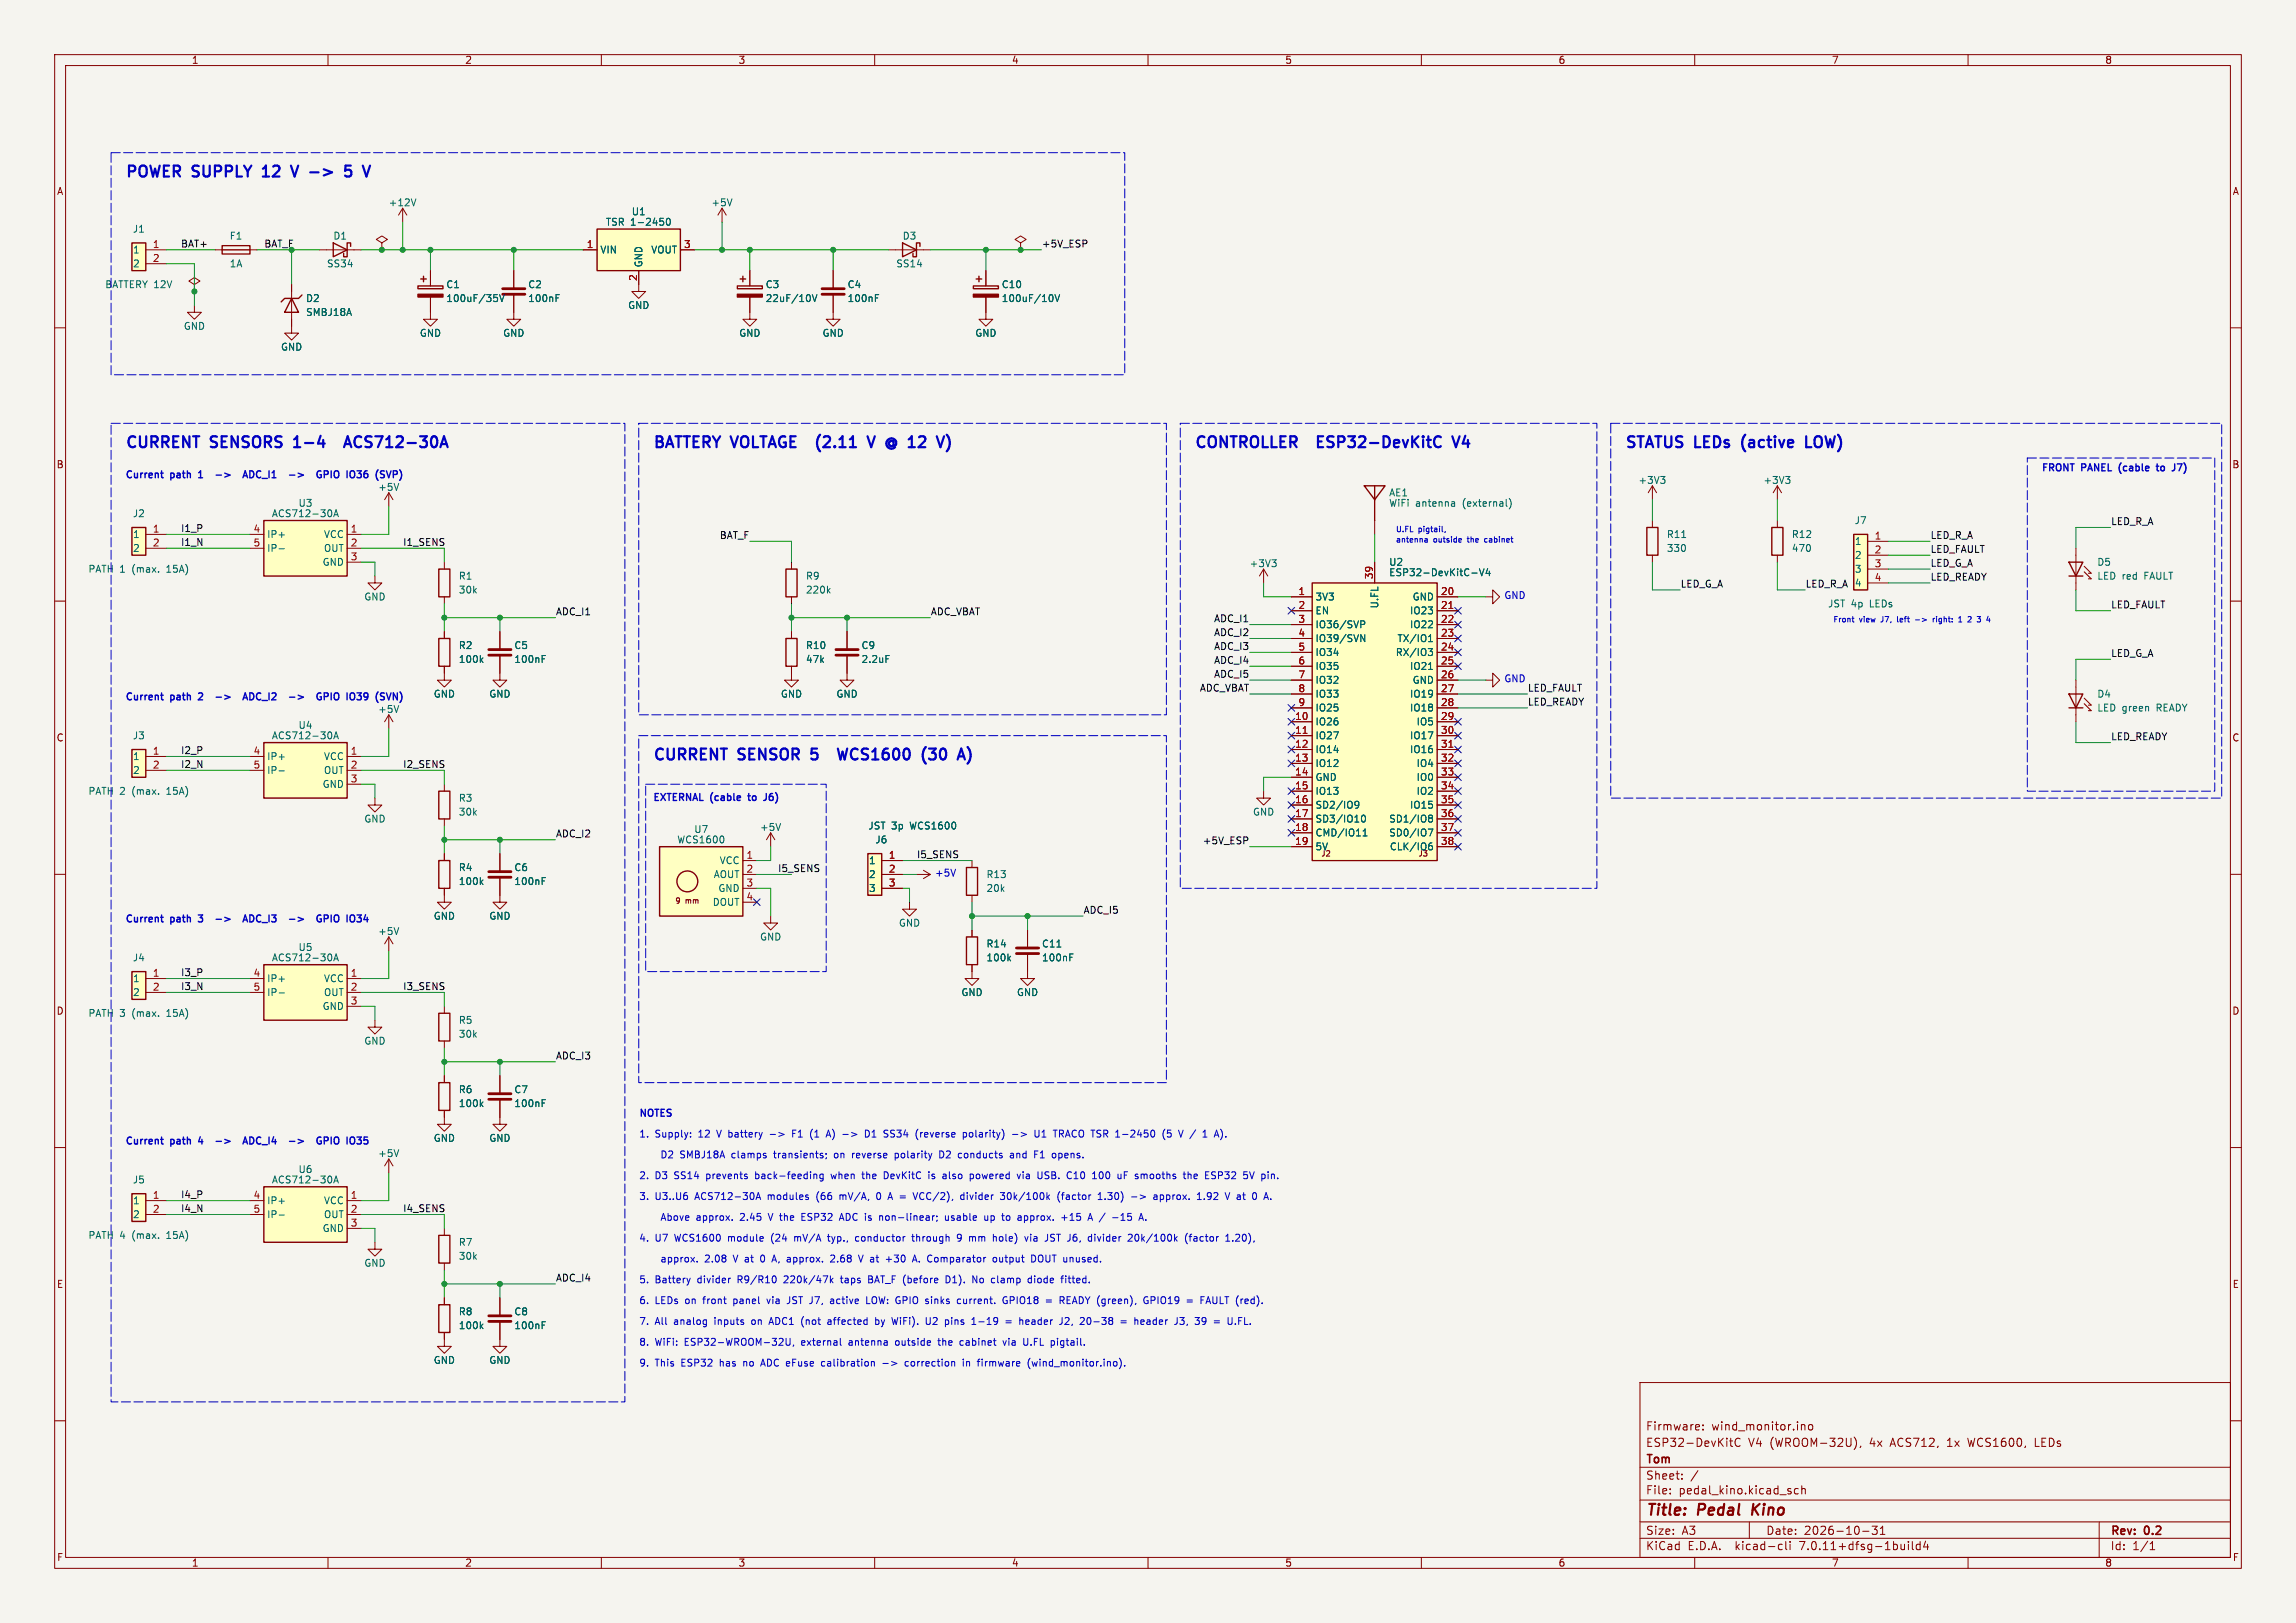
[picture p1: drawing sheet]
<svg xmlns="http://www.w3.org/2000/svg" width="420mm" height="297mm" viewBox="0 0 420 297" stroke-linecap="round" stroke-linejoin="round" font-family="sans-serif">
<defs><g id="words">
<g font-size="2.8" fill="#0000c2">
<text x="22.9" y="33.4">POWER</text>
<text x="35.4" y="33.4">SUPPLY</text>
<text x="49" y="33.4">12</text>
<text x="22.9" y="83">CURRENT</text>
<text x="38.7" y="83">SENSORS</text>
<text x="54.7" y="83">1-4</text>
<text x="65.7" y="83">ACS712-30A</text>
<text x="119.4" y="83">BATTERY VOLTAGE</text>
<text x="151.1" y="83">(2.11</text>
<text x="161.4" y="83">V</text>
<text x="165.5" y="83">@ 12</text>
<text x="218.4" y="83">CONTROLLER</text>
<text x="241.9" y="83">ESP32-DevKitC</text>
<text x="267.6" y="83">V4</text>
<text x="297.2" y="83">STATUS LEDs</text>
<text x="319.5" y="83">(active</text>
<text x="332.1" y="83">LOW)</text>
<text x="119.4" y="140.1">CURRENT</text>
<text x="135.2" y="140.1">SENSOR</text>
<text x="149.4" y="140.1">5</text>
<text x="155.9" y="140.1">WCS1600</text>
<text x="172" y="140.1">(30</text>
</g>
<g font-size="2.8" fill="#840000">
<text x="301" y="277.9">Title:</text>
<text x="310.6" y="277.9">Pedal</text>
<text x="321.4" y="277.9">Kino</text>
</g>
<g font-size="2.1" fill="#840000">
<text x="301" y="262">Firmware:</text>
<text x="313.1" y="262">wind_monitor.ino</text>
<text x="301" y="268.2">Tom</text>
<text x="301" y="265">ESP32-DevKitC</text>
<text x="319.8" y="265">V4 (WROOM-32U),</text>
<text x="342.2" y="265">4x</text>
<text x="346.1" y="265">ACS712,</text>
<text x="356.6" y="265">1x</text>
<text x="360.6" y="265">WCS1600,</text>
<text x="372.9" y="265">LEDs</text>
<text x="301" y="273.7">File:</text>
<text x="301" y="271">Sheet:</text>
<text x="307.1" y="273.7">pedal_kino.kicad_sch</text>
<text x="301" y="281.1">Size:</text>
<text x="307.6" y="281.1">A3</text>
<text x="323" y="281.1">Date:</text>
<text x="330" y="281.1">2026-10-31</text>
<text x="386" y="281.3">Rev:</text>
<text x="392.4" y="281.3">0.2</text>
<text x="301" y="283.9">KiCad</text>
<text x="308.7" y="283.9">E.D.A.</text>
<text x="317.6" y="283.9">kicad-cli</text>
<text x="329.5" y="283.9">7.0.11+dfsg-1build4</text>
<text x="386" y="283.9">Id:</text>
<text x="390.1" y="283.9">1/1</text>
</g>
<g font-size="1.8" fill="#840000">
<text x="35" y="11.9">1</text>
<text x="85" y="11.9">2</text>
<text x="135" y="11.9">3</text>
<text x="185" y="11.9">4</text>
<text x="235" y="11.9">5</text>
<text x="285" y="11.9">6</text>
<text x="335" y="11.9">7</text>
<text x="385" y="11.9">8</text>
<text x="10.3" y="35.9">A</text>
<text x="408.3" y="35.9">A</text>
<text x="10.3" y="85.9">B</text>
<text x="408.2" y="85.9">B</text>
<text x="10.3" y="135.9">C</text>
<text x="408.2" y="135.9">C</text>
<text x="10.3" y="185.9">D</text>
<text x="408.2" y="185.9">D</text>
<text x="10.3" y="235.9">E</text>
<text x="408.3" y="235.9">E</text>
<text x="10.3" y="285.9">F</text>
<text x="35" y="286.9">1</text>
<text x="85" y="286.9">2</text>
<text x="135" y="286.9">3</text>
<text x="185" y="286.9">4</text>
<text x="235" y="286.9">5</text>
<text x="285" y="286.9">6</text>
<text x="335" y="286.9">7</text>
<text x="385" y="286.9">8</text>
<text x="408.3" y="285.9">F</text>
</g>
<g font-size="1.8" fill="#006464">
<text x="71" y="37.9">+12V</text>
<text x="110.7" y="41.5">TSR 1-2450</text>
<text x="115.5" y="39.6">U1</text>
<text x="130" y="37.9">+5V</text>
<text x="24.2" y="42.8">J1</text>
<text x="24.2" y="46.6">1</text>
<text x="41.9" y="44">F1</text>
<text x="60.9" y="44">D1</text>
<text x="109.7" y="46.6">VIN</text>
<text x="119" y="46.6">VOUT</text>
<text x="165" y="44">D3</text>
<text x="19.2" y="52.9">BATTERY 12V</text>
<text x="24.2" y="49.1">2</text>
<text x="41.9" y="49.1">1A</text>
<text x="59.7" y="49.1">SS34</text>
<text x="81.5" y="52.9">C1</text>
<text x="96.5" y="52.9">C2</text>
<text x="117.7" y="49" transform="rotate(-90 117.7 49)">GND</text>
<text x="140" y="52.9">C3</text>
<text x="154.9" y="52.9">C4</text>
<text x="163.8" y="49.1">SS14</text>
<text x="183.1" y="52.9">C10</text>
<text x="55.9" y="55.5">D2</text>
<text x="55.9" y="58">SMBJ18A</text>
<text x="81.5" y="55.5">100uF/35V</text>
<text x="96.5" y="55.5">100nF</text>
<text x="114.8" y="56.7">GND</text>
<text x="140" y="55.5">22uF/10V</text>
<text x="154.9" y="55.5">100nF</text>
<text x="183.1" y="55.5">100uF/10V</text>
<text x="33.5" y="60.6">GND</text>
<text x="51.3" y="64.4">GND</text>
<text x="76.7" y="61.8">GND</text>
<text x="91.9" y="61.8">GND</text>
<text x="135.1" y="61.8">GND</text>
<text x="150.4" y="61.8">GND</text>
<text x="178.3" y="61.8">GND</text>
<text x="299.6" y="88.7">+3V3</text>
<text x="322.5" y="88.7">+3V3</text>
<text x="24.2" y="94.8">J2</text>
<text x="49.6" y="94.8">ACS712-30A</text>
<text x="54.5" y="92.9">U3</text>
<text x="69.1" y="90">+5V</text>
<text x="254" y="91">AE1</text>
<text x="254" y="92.9">WiFi</text>
<text x="258.9" y="92.9">antenna</text>
<text x="267.7" y="92.9">(external)</text>
<text x="24.2" y="98.7">1</text>
<text x="24.2" y="101.2">2</text>
<text x="48.8" y="98.7">IP+</text>
<text x="48.8" y="101.2">IP-</text>
<text x="59.2" y="98.7">VCC</text>
<text x="59.2" y="101.2">OUT</text>
<text x="304.8" y="98.7">R11</text>
<text x="304.8" y="101.2">330</text>
<text x="327.7" y="98.7">R12</text>
<text x="327.7" y="101.2">470</text>
<text x="339.2" y="96.1">J7</text>
<text x="339.2" y="99.9">1</text>
<text x="16.1" y="105">PATH</text>
<text x="21.9" y="105">1</text>
<text x="24.3" y="105">(max.</text>
<text x="30.8" y="105">15A)</text>
<text x="58.9" y="103.7">GND</text>
<text x="83.8" y="106.3">R1</text>
<text x="147.3" y="106.3">R9</text>
<text x="228.5" y="104">+3V3</text>
<text x="254" y="103.7">U2</text>
<text x="254" y="105.6">ESP32-DevKitC-V4</text>
<text x="339.2" y="102.5">2</text>
<text x="339.2" y="105">3</text>
<text x="339.2" y="107.5">4</text>
<text x="383.6" y="103.7">D5</text>
<text x="383.6" y="106.3">LED red</text>
<text x="392.4" y="106.3">FAULT</text>
<text x="66.5" y="110.1">GND</text>
<text x="83.8" y="108.8">30k</text>
<text x="147.3" y="108.8">220k</text>
<text x="240.5" y="110.1">3V3</text>
<text x="240.5" y="112.6">EN</text>
<text x="252.3" y="111.4" transform="rotate(-90 252.3 111.4)">U.FL</text>
<text x="257.8" y="112.6">IO23</text>
<text x="258.3" y="110.1">GND</text>
<text x="334.3" y="111.4">JST 4p</text>
<text x="342.1" y="111.4">LEDs</text>
<text x="83.8" y="119">R2</text>
<text x="94" y="119">C5</text>
<text x="147.3" y="119">R10</text>
<text x="157.5" y="119">C9</text>
<text x="240.5" y="115.2">IO36/SVP</text>
<text x="240.5" y="117.7">IO39/SVN</text>
<text x="255.5" y="117.7">TX/IO1</text>
<text x="257.8" y="115.2">IO22</text>
<text x="83.8" y="121.5">100k</text>
<text x="94" y="121.5">100nF</text>
<text x="147.3" y="121.5">47k</text>
<text x="157.5" y="121.5">2.2uF</text>
<text x="240.5" y="120.2">IO34</text>
<text x="240.5" y="122.8">IO35</text>
<text x="240.5" y="125.3">IO32</text>
<text x="255.2" y="120.2">RX/IO3</text>
<text x="257.8" y="122.8">IO21</text>
<text x="258.3" y="125.3">GND</text>
<text x="69.1" y="130.7">+5V</text>
<text x="79.2" y="127.9">GND</text>
<text x="89.4" y="127.9">GND</text>
<text x="142.7" y="127.9">GND</text>
<text x="152.9" y="127.9">GND</text>
<text x="240.5" y="127.9">IO33</text>
<text x="240.5" y="130.4">IO25</text>
<text x="257.8" y="127.9">IO19</text>
<text x="257.8" y="130.4">IO18</text>
<text x="383.6" y="127.9">D4</text>
<text x="383.6" y="130.4">LED green</text>
<text x="394.6" y="130.4">READY</text>
<text x="24.2" y="135.5">J3</text>
<text x="49.6" y="135.5">ACS712-30A</text>
<text x="54.5" y="133.6">U4</text>
<text x="240.5" y="132.9">IO26</text>
<text x="240.5" y="135.5">IO27</text>
<text x="257.8" y="135.5">IO17</text>
<text x="259" y="132.9">IO5</text>
<text x="24.2" y="139.3">1</text>
<text x="24.2" y="141.8">2</text>
<text x="48.8" y="139.3">IP+</text>
<text x="48.8" y="141.8">IP-</text>
<text x="59.2" y="139.3">VCC</text>
<text x="59.2" y="141.8">OUT</text>
<text x="240.5" y="138">IO14</text>
<text x="240.5" y="140.6">IO12</text>
<text x="240.5" y="143.1">GND</text>
<text x="257.8" y="138">IO16</text>
<text x="259" y="140.6">IO4</text>
<text x="259" y="143.1">IO0</text>
<text x="16.1" y="145.6">PATH</text>
<text x="21.9" y="145.6">2</text>
<text x="24.3" y="145.6">(max.</text>
<text x="30.8" y="145.6">15A)</text>
<text x="58.9" y="144.4">GND</text>
<text x="83.8" y="146.9">R3</text>
<text x="83.8" y="149.5">30k</text>
<text x="229.1" y="149.5">GND</text>
<text x="240.5" y="145.6">IO13</text>
<text x="240.5" y="148.2">SD2/IO9</text>
<text x="257.8" y="148.2">IO15</text>
<text x="259" y="145.6">IO2</text>
<text x="66.5" y="150.7">GND</text>
<text x="123.8" y="154.5">WCS1600</text>
<text x="126.9" y="152.6">U7</text>
<text x="138.9" y="152.2">+5V</text>
<text x="158.8" y="152">JST 3p</text>
<text x="160" y="154.5">J6</text>
<text x="166.6" y="152">WCS1600</text>
<text x="240.5" y="150.7">SD3/IO10</text>
<text x="240.5" y="153.3">CMD/IO11</text>
<text x="240.5" y="155.8">5V</text>
<text x="254" y="150.7">SD1/IO8</text>
<text x="254" y="153.3">SD0/IO7</text>
<text x="254.1" y="155.8">CLK/IO6</text>
<text x="83.8" y="159.6">R4</text>
<text x="94" y="159.6">C6</text>
<text x="130.5" y="160.9">AOUT</text>
<text x="131.6" y="158.3">VCC</text>
<text x="158.9" y="158.3">1</text>
<text x="158.9" y="160.9">2</text>
<text x="180.3" y="160.9">R13</text>
<text x="83.8" y="162.2">100k</text>
<text x="94" y="162.2">100nF</text>
<text x="130.3" y="166">DOUT</text>
<text x="131.3" y="163.4">GND</text>
<text x="158.9" y="163.4">3</text>
<text x="180.3" y="163.4">20k</text>
<text x="69.1" y="171.3">+5V</text>
<text x="79.2" y="168.5">GND</text>
<text x="89.4" y="168.5">GND</text>
<text x="138.9" y="172.3">GND</text>
<text x="164.3" y="169.8">GND</text>
<text x="180.3" y="173.6">R14</text>
<text x="190.5" y="173.6">C11</text>
<text x="24.2" y="176.1">J4</text>
<text x="24.2" y="179.9">1</text>
<text x="48.8" y="179.9">IP+</text>
<text x="49.6" y="176.1">ACS712-30A</text>
<text x="54.5" y="174.2">U5</text>
<text x="59.2" y="179.9">VCC</text>
<text x="180.3" y="176.1">100k</text>
<text x="190.5" y="176.1">100nF</text>
<text x="24.2" y="182.5">2</text>
<text x="48.8" y="182.5">IP-</text>
<text x="58.9" y="185">GND</text>
<text x="59.2" y="182.5">OUT</text>
<text x="175.8" y="182.5">GND</text>
<text x="185.9" y="182.5">GND</text>
<text x="16.1" y="186.3">PATH</text>
<text x="21.9" y="186.3">3</text>
<text x="24.3" y="186.3">(max.</text>
<text x="30.8" y="186.3">15A)</text>
<text x="66.5" y="191.4">GND</text>
<text x="83.8" y="187.6">R5</text>
<text x="83.8" y="190.1">30k</text>
<text x="83.8" y="200.3">R6</text>
<text x="83.8" y="202.8">100k</text>
<text x="94" y="200.3">C7</text>
<text x="94" y="202.8">100nF</text>
<text x="79.2" y="209.1">GND</text>
<text x="89.4" y="209.1">GND</text>
<text x="54.5" y="214.9">U6</text>
<text x="69.1" y="211.9">+5V</text>
<text x="24.2" y="216.8">J5</text>
<text x="24.2" y="220.6">1</text>
<text x="48.8" y="220.6">IP+</text>
<text x="49.6" y="216.8">ACS712-30A</text>
<text x="59.2" y="220.6">VCC</text>
<text x="16.1" y="226.9">PATH</text>
<text x="21.9" y="226.9">4</text>
<text x="24.2" y="223.1">2</text>
<text x="24.3" y="226.9">(max.</text>
<text x="30.8" y="226.9">15A)</text>
<text x="48.8" y="223.1">IP-</text>
<text x="58.9" y="225.7">GND</text>
<text x="59.2" y="223.1">OUT</text>
<text x="66.5" y="232">GND</text>
<text x="83.8" y="228.2">R7</text>
<text x="83.8" y="230.7">30k</text>
<text x="83.8" y="240.9">R8</text>
<text x="83.8" y="243.4">100k</text>
<text x="94" y="240.9">C8</text>
<text x="94" y="243.4">100nF</text>
<text x="79.2" y="249.8">GND</text>
<text x="89.4" y="249.8">GND</text>
</g>
<g font-size="1.8" fill="#a90000">
<text x="27.9" y="45.5">1</text>
<text x="107.2" y="45.5">1</text>
<text x="125" y="45.5">3</text>
<text x="27.9" y="48">2</text>
<text x="116.6" y="51.5" transform="rotate(-90 116.6 51.5)">2</text>
<text x="27.9" y="97.5">1</text>
<text x="27.9" y="100.1">2</text>
<text x="46.3" y="97.5">4</text>
<text x="46.3" y="100.1">5</text>
<text x="64.1" y="97.5">1</text>
<text x="64.1" y="100.1">2</text>
<text x="342.8" y="98.8">1</text>
<text x="342.8" y="101.3">2</text>
<text x="64.1" y="102.6">3</text>
<text x="251.2" y="106.1" transform="rotate(-90 251.2 106.1)">39</text>
<text x="342.8" y="103.9">3</text>
<text x="342.8" y="106.4">4</text>
<text x="237.4" y="109">1</text>
<text x="237.4" y="111.5">2</text>
<text x="263.5" y="109">20</text>
<text x="263.5" y="111.5">21</text>
<text x="237.4" y="114">3</text>
<text x="237.4" y="116.6">4</text>
<text x="237.4" y="119.1">5</text>
<text x="263.5" y="114">22</text>
<text x="263.5" y="116.6">23</text>
<text x="263.5" y="119.1">24</text>
<text x="237.4" y="121.7">6</text>
<text x="237.4" y="124.2">7</text>
<text x="263.5" y="121.7">25</text>
<text x="263.5" y="124.2">26</text>
<text x="236.8" y="131.8">10</text>
<text x="237.4" y="126.7">8</text>
<text x="237.4" y="129.3">9</text>
<text x="263.5" y="126.7">27</text>
<text x="263.5" y="129.3">28</text>
<text x="263.5" y="131.8">29</text>
<text x="236.8" y="134.4">11</text>
<text x="236.8" y="136.9">12</text>
<text x="263.5" y="134.4">30</text>
<text x="263.5" y="136.9">31</text>
<text x="27.9" y="138.2">1</text>
<text x="27.9" y="140.7">2</text>
<text x="46.3" y="138.2">4</text>
<text x="46.3" y="140.7">5</text>
<text x="64.1" y="138.2">1</text>
<text x="64.1" y="140.7">2</text>
<text x="64.1" y="143.3">3</text>
<text x="236.8" y="139.4">13</text>
<text x="236.8" y="142">14</text>
<text x="263.5" y="139.4">32</text>
<text x="263.5" y="142">33</text>
<text x="236.8" y="144.5">15</text>
<text x="236.8" y="147.1">16</text>
<text x="236.8" y="149.6">17</text>
<text x="263.5" y="144.5">34</text>
<text x="263.5" y="147.1">35</text>
<text x="263.5" y="149.6">36</text>
<text x="236.8" y="152.1">18</text>
<text x="236.8" y="154.7">19</text>
<text x="263.5" y="152.1">37</text>
<text x="263.5" y="154.7">38</text>
<text x="136.5" y="157.2">1</text>
<text x="136.5" y="159.8">2</text>
<text x="162.5" y="157.2">1</text>
<text x="162.5" y="159.8">2</text>
<text x="136.5" y="162.3">3</text>
<text x="136.5" y="164.8">4</text>
<text x="162.5" y="162.3">3</text>
<text x="27.9" y="178.8">1</text>
<text x="46.3" y="178.8">4</text>
<text x="64.1" y="178.8">1</text>
<text x="27.9" y="181.4">2</text>
<text x="46.3" y="181.4">5</text>
<text x="64.1" y="181.4">2</text>
<text x="64.1" y="183.9">3</text>
<text x="27.9" y="219.5">1</text>
<text x="27.9" y="222">2</text>
<text x="46.3" y="219.5">4</text>
<text x="46.3" y="222">5</text>
<text x="64.1" y="219.5">1</text>
<text x="64.1" y="222">2</text>
<text x="64.1" y="224.5">3</text>
</g>
<g font-size="1.8" fill="#0f0f0f">
<text x="33" y="45.4">BAT+</text>
<text x="190.5" y="45.4">+5V_ESP</text>
<text x="33" y="100">I1_N</text>
<text x="33" y="97.4">I1_P</text>
<text x="73.7" y="100">I1_SENS</text>
<text x="131.6" y="98.7">BAT_F</text>
<text x="353.1" y="98.7">LED_R_A</text>
<text x="353.1" y="101.3">LED_FAULT</text>
<text x="386.1" y="96.2">LED_R_A</text>
<text x="307.3" y="107.6">LED_G_A</text>
<text x="330.2" y="107.6">LED_R_A</text>
<text x="353.1" y="106.3">LED_READY</text>
<text x="353.1" y="103.8">LED_G_A</text>
<text x="101.6" y="112.7">ADC_I1</text>
<text x="170.2" y="112.7">ADC_VBAT</text>
<text x="222" y="114">ADC_I1</text>
<text x="386.1" y="111.4">LED_FAULT</text>
<text x="222" y="116.5">ADC_I2</text>
<text x="222" y="119">ADC_I3</text>
<text x="222" y="121.6">ADC_I4</text>
<text x="222" y="124.1">ADC_I5</text>
<text x="386.1" y="120.3">LED_G_A</text>
<text x="219.4" y="126.7">ADC_VBAT</text>
<text x="279.4" y="129.2">LED_READY</text>
<text x="279.4" y="126.7">LED_FAULT</text>
<text x="386.1" y="135.5">LED_READY</text>
<text x="33" y="140.6">I2_N</text>
<text x="33" y="138.1">I2_P</text>
<text x="73.7" y="140.6">I2_SENS</text>
<text x="101.6" y="153.3">ADC_I2</text>
<text x="219.9" y="154.6">+5V_ESP</text>
<text x="142.2" y="159.7">I5_SENS</text>
<text x="167.6" y="157.1">I5_SENS</text>
<text x="198.1" y="167.3">ADC_I5</text>
<text x="33" y="178.7">I3_P</text>
<text x="33" y="181.3">I3_N</text>
<text x="73.7" y="181.3">I3_SENS</text>
<text x="101.6" y="194">ADC_I3</text>
<text x="33" y="219.4">I4_P</text>
<text x="33" y="221.9">I4_N</text>
<text x="73.7" y="221.9">I4_SENS</text>
<text x="101.6" y="234.6">ADC_I4</text>
</g>
<text font-size="1.8" fill="#009600" x="48.3" y="45.4">BAT_F</text>
<g font-size="1.8" fill="#0000c2">
<text x="22.9" y="88.1">Current</text>
<text x="31.3" y="88.1">path</text>
<text x="36.9" y="88.1">1</text>
<text x="47.2" y="88.1">ADC_I1</text>
<text x="56.6" y="88.1">-&gt;</text>
<text x="62.7" y="88.1">GPIO</text>
<text x="68.6" y="88.1">IO36</text>
<text x="373.4" y="86.9">FRONT</text>
<text x="380.8" y="86.9">PANEL</text>
<text x="388.2" y="86.9">(cable</text>
<text x="395.6" y="86.9">to</text>
<text x="399" y="86.9">J7)</text>
<text x="275.1" y="109.9">GND</text>
<text x="275.1" y="125.2">GND</text>
<text x="22.9" y="128.8">Current</text>
<text x="31.3" y="128.8">path</text>
<text x="36.9" y="128.8">2</text>
<text x="47.2" y="128.8">ADC_I2</text>
<text x="56.6" y="128.8">-&gt;</text>
<text x="62.7" y="128.8">GPIO</text>
<text x="68.6" y="128.8">IO39</text>
<text x="119.4" y="147.2">EXTERNAL (cable</text>
<text x="137.5" y="147.2">to</text>
<text x="140.9" y="147.2">J6)</text>
<text x="170.9" y="160.7">+5V</text>
<text x="22.9" y="169.4">Current</text>
<text x="31.3" y="169.4">path</text>
<text x="36.9" y="169.4">3</text>
<text x="47.2" y="169.4">ADC_I3</text>
<text x="56.6" y="169.4">-&gt;</text>
<text x="62.7" y="169.4">GPIO</text>
<text x="116.8" y="208.5">1.</text>
<text x="116.8" y="205">NOTES</text>
<text x="119.8" y="208.5">Supply:</text>
<text x="127.9" y="208.5">12</text>
<text x="131.5" y="208.5">V battery</text>
<text x="141.5" y="208.5">-&gt;</text>
<text x="145.8" y="208.5">F1</text>
<text x="149.3" y="208.5">(1</text>
<text x="152.5" y="208.5">A)</text>
<text x="155.6" y="208.5">-&gt;</text>
<text x="159.9" y="208.5">D1</text>
<text x="163.6" y="208.5">SS34</text>
<text x="169.6" y="208.5">(reverse</text>
<text x="178.4" y="208.5">polarity)</text>
<text x="187.7" y="208.5">-&gt;</text>
<text x="192" y="208.5">U1</text>
<text x="195.7" y="208.5">TRACO TSR 1-2450</text>
<text x="219.4" y="208.5">V /</text>
<text x="224.2" y="208.5">1</text>
<text x="22.9" y="210.1">Current</text>
<text x="31.3" y="210.1">path</text>
<text x="36.9" y="210.1">4</text>
<text x="47.2" y="210.1">ADC_I4</text>
<text x="56.6" y="210.1">-&gt;</text>
<text x="62.7" y="210.1">GPIO</text>
<text x="121.5" y="212.3">D2</text>
<text x="125.2" y="212.3">SMBJ18A</text>
<text x="134.8" y="212.3">clamps</text>
<text x="142.7" y="212.3">transients;</text>
<text x="153.9" y="212.3">on</text>
<text x="157.4" y="212.3">reverse</text>
<text x="165.4" y="212.3">polarity</text>
<text x="173.7" y="212.3">D2</text>
<text x="177.4" y="212.3">conducts</text>
<text x="187.1" y="212.3">and</text>
<text x="191.7" y="212.3">F1</text>
<text x="195.2" y="212.3">opens.</text>
<text x="116.8" y="216.1">2.</text>
<text x="116.8" y="219.9">3.</text>
<text x="119.8" y="216.1">D3</text>
<text x="119.8" y="219.9">U3..U6</text>
<text x="123.5" y="216.1">SS14</text>
<text x="127.3" y="219.9">ACS712-30A</text>
<text x="129.5" y="216.1">prevents</text>
<text x="138.6" y="216.1">back-feeding</text>
<text x="140.7" y="219.9">modules</text>
<text x="149.8" y="219.9">(66</text>
<text x="152.8" y="216.1">when</text>
<text x="154.3" y="219.9">mV/A,</text>
<text x="158.6" y="216.1">the</text>
<text x="161.2" y="219.9">0</text>
<text x="162.8" y="216.1">DevKitC</text>
<text x="163.6" y="219.9">A =</text>
<text x="168.6" y="219.9">VCC/2),</text>
<text x="171.1" y="216.1">is</text>
<text x="173.9" y="216.1">also</text>
<text x="177.4" y="219.9">divider</text>
<text x="179.1" y="216.1">powered</text>
<text x="184.9" y="219.9">30k/100k</text>
<text x="188" y="216.1">via</text>
<text x="191.9" y="216.1">USB.</text>
<text x="195.5" y="219.9">(factor</text>
<text x="197.5" y="216.1">C10</text>
<text x="202.4" y="216.1">100</text>
<text x="203.2" y="219.9">1.30)</text>
<text x="207.2" y="216.1">uF</text>
<text x="209.4" y="219.9">-&gt;</text>
<text x="210.6" y="216.1">smooths</text>
<text x="213.7" y="219.9">approx.</text>
<text x="219.7" y="216.1">the</text>
<text x="221.9" y="219.9">1.92</text>
<text x="223.8" y="216.1">ESP32</text>
<text x="227.3" y="219.9">V at</text>
<text x="231" y="216.1">5V</text>
<text x="232.6" y="219.9">0</text>
<text x="116.8" y="227.5">4.</text>
<text x="119.8" y="227.5">U7</text>
<text x="121.5" y="223.7">Above</text>
<text x="123.5" y="227.5">WCS1600</text>
<text x="128.1" y="223.7">approx.</text>
<text x="133.5" y="227.5">module</text>
<text x="136.3" y="223.7">2.45</text>
<text x="141.5" y="227.5">(24</text>
<text x="141.7" y="223.7">V the</text>
<text x="146" y="227.5">mV/A</text>
<text x="148.1" y="223.7">ESP32</text>
<text x="152.3" y="227.5">typ.,</text>
<text x="155.3" y="223.7">ADC is</text>
<text x="157.6" y="227.5">conductor</text>
<text x="162.9" y="223.7">non-linear;</text>
<text x="168.2" y="227.5">through</text>
<text x="175.2" y="223.7">usable</text>
<text x="176.6" y="227.5">9</text>
<text x="179" y="227.5">mm</text>
<text x="182.6" y="223.7">up</text>
<text x="183.5" y="227.5">hole)</text>
<text x="186" y="223.7">to</text>
<text x="189.1" y="223.7">approx.</text>
<text x="189.6" y="227.5">via</text>
<text x="193.5" y="227.5">JST J6,</text>
<text x="197.3" y="223.7">+15</text>
<text x="201.8" y="227.5">divider</text>
<text x="202.4" y="223.7">A /</text>
<text x="207.2" y="223.7">-15</text>
<text x="209.3" y="227.5">20k/100k</text>
<text x="219.9" y="227.5">(factor</text>
<text x="227.5" y="227.5">1.20),</text>
<text x="121.5" y="231.3">approx.</text>
<text x="129.7" y="231.3">2.08</text>
<text x="135.1" y="231.3">V at</text>
<text x="140.4" y="231.3">0</text>
<text x="142.8" y="231.3">A, approx.</text>
<text x="153.8" y="231.3">2.68</text>
<text x="159.3" y="231.3">V at</text>
<text x="164.6" y="231.3">+30</text>
<text x="169.7" y="231.3">A. Comparator</text>
<text x="184.8" y="231.3">output</text>
<text x="192" y="231.3">DOUT unused.</text>
<text x="116.8" y="235.2">5.</text>
<text x="116.8" y="239">6.</text>
<text x="119.8" y="235.2">Battery</text>
<text x="119.8" y="239">LEDs</text>
<text x="125.5" y="239">on</text>
<text x="127.7" y="235.2">divider</text>
<text x="128.9" y="239">front</text>
<text x="134.6" y="239">panel</text>
<text x="135.2" y="235.2">R9/R10</text>
<text x="141" y="239">via</text>
<text x="143.9" y="235.2">220k/47k</text>
<text x="144.9" y="239">JST J7,</text>
<text x="153.2" y="239">active</text>
<text x="154.5" y="235.2">taps</text>
<text x="159.7" y="235.2">BAT_F (before</text>
<text x="160" y="239">LOW: GPIO sinks</text>
<text x="174.3" y="235.2">D1).</text>
<text x="177.2" y="239">current.</text>
<text x="179.4" y="235.2">No</text>
<text x="183" y="235.2">clamp</text>
<text x="185.8" y="239">GPIO18</text>
<text x="190" y="235.2">diode</text>
<text x="193.8" y="239">=</text>
<text x="196.3" y="235.2">fitted.</text>
<text x="196.6" y="239">READY (green),</text>
<text x="212.3" y="239">GPIO19</text>
<text x="220.4" y="239">=</text>
<text x="223.1" y="239">FAULT (red).</text>
<text x="116.8" y="242.8">7.</text>
<text x="119.8" y="242.8">All</text>
<text x="123.4" y="242.8">analog</text>
<text x="131" y="242.8">inputs</text>
<text x="138" y="242.8">on</text>
<text x="141.4" y="242.8">ADC1</text>
<text x="147.5" y="242.8">(not</text>
<text x="152.5" y="242.8">affected</text>
<text x="161.4" y="242.8">by</text>
<text x="164.7" y="242.8">WiFi).</text>
<text x="171.1" y="242.8">U2</text>
<text x="174.8" y="242.8">pins</text>
<text x="179.9" y="242.8">1-19</text>
<text x="186.2" y="242.8">=</text>
<text x="189" y="242.8">header</text>
<text x="196.6" y="242.8">J2,</text>
<text x="200.5" y="242.8">20-38</text>
<text x="208.1" y="242.8">=</text>
<text x="210.8" y="242.8">header</text>
<text x="218.4" y="242.8">J3,</text>
<text x="222.4" y="242.8">39</text>
<text x="226" y="242.8">=</text>
<text x="228.7" y="242.8">U.FL.</text>
<text x="116.8" y="250.4">9.</text>
<text x="116.8" y="246.6">8.</text>
<text x="119.8" y="250.4">This</text>
<text x="119.8" y="246.6">WiFi:</text>
<text x="124.7" y="250.4">ESP32</text>
<text x="125.4" y="246.6">ESP32-WROOM-32U,</text>
<text x="132" y="250.4">has</text>
<text x="136.5" y="250.4">no</text>
<text x="139.9" y="250.4">ADC eFuse</text>
<text x="146.9" y="246.6">external</text>
<text x="151.3" y="250.4">calibration</text>
<text x="155.8" y="246.6">antenna</text>
<text x="162.7" y="250.4">-&gt;</text>
<text x="164.5" y="246.6">outside</text>
<text x="167" y="250.4">correction</text>
<text x="172.5" y="246.6">the</text>
<text x="176.7" y="246.6">cabinet</text>
<text x="177.8" y="250.4">in</text>
<text x="180.8" y="250.4">firmware</text>
<text x="184.8" y="246.6">via</text>
<text x="188.7" y="246.6">U.FL</text>
<text x="190.1" y="250.4">(wind_monitor.ino).</text>
<text x="193.9" y="246.6">pigtail.</text>
</g>
<g font-size="1.4" fill="#0000c2">
<text x="255.3" y="99.6">antenna</text>
<text x="255.3" y="97.7">U.FL</text>
<text x="259.5" y="97.7">pigtail,</text>
<text x="262.2" y="99.6">outside</text>
<text x="268.7" y="99.6">the</text>
<text x="272" y="99.6">cabinet</text>
<text x="335.3" y="114.2">Front</text>
<text x="340.2" y="114.2">view</text>
<text x="344.3" y="114.2">J7,</text>
<text x="347.5" y="114.2">left</text>
<text x="351.1" y="114.2">-&gt;</text>
<text x="354.6" y="114.2">right:</text>
<text x="359.5" y="114.2">1</text>
<text x="361.5" y="114.2">2</text>
<text x="363.5" y="114.2">3</text>
</g>
<g font-size="1.4" fill="#006464">
<text x="241.6" y="156.9">J2</text>
<text x="259.4" y="156.9">J3</text>
</g>
<g font-size="1.4" fill="#840000">
<text x="123.5" y="165.5">9</text>
<text x="125.3" y="165.5">mm</text>
</g>
</g></defs>
<path d="M0 0h420v297h-420z" fill="#f5f4ef" stroke="#f5f4ef" stroke-width=".18"/>
<g fill="none" stroke="#840000" stroke-width=".18">
<path d="M10 10h400v277h-400zM12 12h396v273h-396zM60 10v2M110 10v2M160 10v2M210 10v2M260 10v2M310 10v2M360 10v2M73.7 38.1l-.8 1.3M73.7 38.1v2.5M73.7 38.1l.7 1.3"/>
<path d="M132.1 38.1l-.8 1.3M132.1 38.1v2.5M132.1 38.1l.7 1.3M10 60h2M26.7 45.7h3.8M26.7 48.3h3.8M35.6 52.1l1-.7-1-.6-1.1 .6 1.1 .7v1.2M35.6 53.3h.1M35.6 55.9v1.3h1.2l-1.2 1.2-1.3-1.2h1.3M39.4 45.7h1.2M45.7 45.7h1.3M53.3 52.1v8.9h1.3l-1.3 1.2-1.2-1.2h1.2"/>
<path d="M58.4 45.7h7.6M69.8 44.5l1.1-.7-1.1-.6-1 .6 1 .7v1.2M69.8 45.7h.1M78.7 54.4v4h1.3l-1.3 1.3-1.2-1.3h1.2M78.7 49.5v2.8M94 53.8v4.6h1.2l-1.2 1.3-1.3-1.3h1.3M94 49.5v3.3M106.7 45.7h2.5M116.8 49.5v3.8h1.3l-1.3 1.3-1.2-1.3h1.2M124.5 45.7h2.5M137.2 54.4v4h1.2l-1.2 1.3-1.3-1.3h1.3M137.2 49.5v2.8"/>
<path d="M152.4 53.8v4.6h1.3l-1.3 1.3-1.3-1.3h1.3M152.4 49.5v3.3M162.6 45.7h7.6M180.3 54.4v4h1.3l-1.3 1.3-1.2-1.3h1.2M180.3 49.5v2.8M186.7 44.5l1-.7-1-.6-1 .6 1 .7v1.2M186.7 45.7h.1M408 60h2M26.7 97.8h3.8M45.7 97.8h2.6M63.5 97.8h2.5M71.1 90.2v2.5"/>
<path d="M71.1 90.2l-.7 1.2M71.1 90.2l.8 1.2M251.5 95.3v2.5M302.3 88.9l-.8 1.3M302.3 88.9v2.5M302.3 95.3v1.2M302.3 88.9l.7 1.3M325.1 88.9l-.7 1.3M325.1 88.9v2.5M325.1 95.3v1.2M325.1 88.9l.8 1.3M341.6 99.1h3.8"/>
<path d="M10 110h2M26.7 100.3h3.8M45.7 100.3h2.6M63.5 100.3h2.5M63.5 102.9h2.5M68.6 105.4v1.3h1.2l-1.2 1.3-1.3-1.3h1.3M81.3 102.9v1.2M81.3 109.2v1.3M81.3 115.6v1.2M91.4 119.9v4.6h1.3l-1.3 1.2-1.2-1.2h1.2M91.4 115.6v3.3M144.8 102.9v1.2"/>
<path d="M144.8 109.2v1.3M144.8 115.6v1.2M154.9 119.9v4.6h1.3l-1.3 1.2-1.2-1.2h1.2M154.9 115.6v3.3M231.1 104.1l-.7 1.3M231.1 104.1v2.6M231.1 104.1l.8 1.3M236.2 109.2h3.8M236.2 111.8h3.8M236.2 114.3h3.8M236.2 116.8h3.8M236.2 119.4h3.8"/>
<path d="M251.5 102.9v3.8M262.9 109.2h3.8M262.9 111.8h3.8M262.9 114.3h3.8M262.9 116.8h3.8M262.9 119.4h3.8M271.8 109.2h1.2v-1.2l1.3 1.2-1.3 1.3v-1.3M302.3 101.6v1.3M325.1 101.6v1.3M341.6 101.6h3.8M341.6 104.1h3.8M341.6 106.7h3.8"/>
<path d="M379.7 100.3v7.7M408 110h2M26.7 138.4h3.8M45.7 138.4h2.6M63.5 138.4h2.5M71.1 130.8v2.6M71.1 130.8l-.7 1.3M71.1 130.8l.8 1.3M81.3 121.9v2.6h1.2l-1.2 1.2-1.3-1.2h1.3M144.8 121.9v2.6h1.2l-1.2 1.2-1.3-1.2h1.3M236.2 132.1h3.8M236.2 134.6h3.8"/>
<path d="M236.2 137.2h3.8M236.2 139.7h3.8M236.2 121.9h3.8M236.2 124.5h3.8M236.2 127h3.8M236.2 129.5h3.8M262.9 132.1h3.8M262.9 134.6h3.8M262.9 137.2h3.8M262.9 139.7h3.8M262.9 121.9h3.8M262.9 124.5h3.8"/>
<path d="M262.9 127h3.8M262.9 129.5h3.8M271.8 124.5h1.2v-1.3l1.3 1.3-1.3 1.2v-1.2M379.7 124.5v7.6M10 160h2M26.7 141h3.8M45.7 141h2.6M63.5 141h2.5M63.5 143.5h2.5M68.6 146.1v1.2h1.2l-1.2 1.3-1.3-1.3h1.3M81.3 143.5v1.3M81.3 149.9v1.2"/>
<path d="M81.3 156.2v1.3M91.4 156.2v3.3M135.9 157.5h2.5M141 152.4l-.8 1.3M141 152.4v2.5M141 152.4l.7 1.3M161.3 157.5h3.8M168.9 159.3l1.3 .7M177.8 157.5v1.3M231.1 144.8v1.3h1.3l-1.3 1.2-1.2-1.2h1.2M236.2 142.2h3.8M236.2 144.8h3.8"/>
<path d="M236.2 147.3h3.8M236.2 149.9h3.8M236.2 152.4h3.8M236.2 154.9h3.8M262.9 142.2h3.8M262.9 144.8h3.8M262.9 147.3h3.8M262.9 149.9h3.8M262.9 152.4h3.8M262.9 154.9h3.8M408 160h2M26.7 179.1h3.8"/>
<path d="M45.7 179.1h2.6M63.5 179.1h2.5M71.1 171.5l-.7 1.2M71.1 171.5v2.5M71.1 171.5l.8 1.2M81.3 162.6v2.5h1.2l-1.2 1.3-1.3-1.3h1.3M91.4 160.5v4.6h1.3l-1.3 1.3-1.2-1.3h1.2M135.9 160h2.5M135.9 162.6h2.5M135.9 165.1h2.5M141 167.6v1.3h1.2l-1.2 1.3-1.3-1.3h1.3M161.3 160h3.8"/>
<path d="M161.3 162.6h3.8M166.4 165.1v1.3h1.2l-1.2 1.2-1.3-1.2h1.3M167.6 160h2.6M170.2 160l-1.3 .8M177.8 176.5v2.6h1.3l-1.3 1.2-1.3-1.2h1.3M177.8 163.8v1.3M177.8 170.2v1.3M188 174.5v4.6h1.2l-1.2 1.2-1.3-1.2h1.3M188 170.2v3.3M26.7 181.6h3.8M45.7 181.6h2.6M63.5 181.6h2.5"/>
<path d="M63.5 184.2h2.5M68.6 186.7v1.3h1.2l-1.2 1.2-1.3-1.2h1.3M81.3 184.2v1.2M81.3 190.5v1.3M81.3 196.9v1.2M91.4 196.9v3.3M10 210h2M26.7 219.7h3.8M45.7 219.7h2.6M63.5 219.7h2.5M71.1 212.1v2.5M71.1 212.1l-.7 1.3"/>
<path d="M71.1 212.1l.8 1.3M81.3 203.2v2.5h1.2l-1.2 1.3-1.3-1.3h1.3M91.4 201.2v4.5h1.3l-1.3 1.3-1.2-1.3h1.2M408 210h2M26.7 222.2h3.8M45.7 222.2h2.6M63.5 222.2h2.5M63.5 224.8h2.5M68.6 227.3v1.3h1.2l-1.2 1.3-1.3-1.3h1.3M81.3 224.8v1.3M81.3 231.1v1.3M81.3 237.5v1.3"/>
<path d="M91.4 237.5v3.3M10 260h2M81.3 243.8v2.6h1.2l-1.2 1.2-1.3-1.2h1.3M91.4 241.8v4.6h1.3l-1.3 1.2-1.2-1.2h1.2M300 253h108v32h-108zM408 260h2M300 278.5h108M300 274.5h108M300 268.5h108M305.5 273.2v.2M305.5 272.5v.1M307.7 270.5v.2"/>
<path d="M307.7 269.8v.1M310.6 269.1l-1.3 1.9M310.8 260.8l.1 .2-.7 .2M311.5 261.5v.2M311.5 260.8v.1M316.4 263.7h.5M316.6 263.2v1.3l.3 .2M318.3 263.3a.6 .6 0 0 0-.7 0 .6 .6 0 0 0-.2 .7 .56 .56 0 0 0 .3 .6 .56 .56 0 0 0 .6-.1M320 278.5v3M327.6 273v.3M328.9 272.5l-.4-.1-.3 .3v.4l.2 .2h.5M329.5 260.8l.2-.1 .4 .1 .1 .9"/>
<path d="M329.6 272.5l.2-.1 .4 .1v.9M329.6 271.9v1.5M330.9 260.8l.4-.1 .3 .3v.4l-.3 .3-.4-.1-.1-.2v-.4zM339.2 263a1.76 1.76 0 0 1 0 2.2M340.4 264.6l-.2 .3M342.4 279.3h1l-.5 .6 .4 .1v.6l-.2 .2h-.4l-.3-.2M343.9 279.7l.5-.4v1.5M372.3 263.2v1.5h.7M384 278.5v6.5M60 285v2M110 285v2M160 285v2"/>
<path d="M210 285v2M260 285v2M300 281.5h108M310 285v2M325.6 282.6l.4 .1M326 283.5l-.4 .1M326.7 282.1v1.3l.2 .2M327.4 282.1v.1M327.4 282.6v1M340.7 280.2h1.2M343.9 280.8h.9M349.1 282.1v.1"/>
<path d="M349.1 282.6v1M349.8 282.1v1.3l.2 .2M351.2 282.7l-.4-.1-.3 .3v.4l.2 .2h.5M351.2 282.1v1.5M352.2 282l-.3 1.1h.9M352.6 282.6v1M360 285v2M393.3 283.6h.9M393.3 282.5l.4-.4v1.5"/>
</g>
<path d="M320.7 275.2l-.2 2M321.9 275.2l-1.3 1.1" fill="none" stroke="#840000" stroke-width=".4"/>
<g fill="#ffffc2" stroke="#ffffc2" stroke-width=".18">
<path d="M48.3 135.9h15.2v10.2h-15.2z"/>
<path d="M48.3 176.5h15.2v10.2h-15.2z"/>
<path d="M24.1 137.2h2.6v5h-2.6z"/>
<path d="M24.1 177.8h2.6v5.1h-2.6z"/>
<path d="M24.1 218.4h2.6v5.1h-2.6z"/>
<path d="M48.3 217.2h15.2v10.1h-15.2z"/>
<path d="M158.7 156.2h2.6v7.6h-2.6z"/>
<path d="M120.6 154.9h15.3v12.7h-15.3z"/>
<path d="M240 106.7h22.9v50.8h-22.9z"/>
<path d="M24.1 96.5h2.6v5.1h-2.6z"/>
<path d="M109.2 41.9h15.3v7.6h-15.3z"/>
<path d="M24.1 44.5h2.6v5h-2.6z"/>
<path d="M48.3 95.3h15.2v10.1h-15.2z"/>
<path d="M339.1 97.8h2.5v10.2h-2.5z"/>
</g>
<g fill="none" stroke="#840000" stroke-width=".25">
<path d="M24.1 44.5h2.6v5h-2.6zM40.6 45h5.1v1.5h-5.1zM40.6 45.7h5.1M53.3 54.6l1.3 2.6h-2.5zM55.2 54l-.6 .6h-2.5l-.7 .6M61 44.5l2.5 1.2-2.5 1.3zM64.1 45.1v-.6h-.6v2.5h-.6v-.6M76.5 52.3h4.5v.5h-4.5zM77 51.1h1M77.5 50.5v1.1M109.2 41.9h15.3v7.6h-15.3zM134.9 52.3h4.5v.5h-4.5z"/>
<path d="M135.4 51.1h1M135.9 50.5v1.1M165.1 44.5l2.5 1.2-2.5 1.3zM168.3 45.1v-.6h-.7v2.5h-.6v-.6M178.1 52.3h4.5v.5h-4.5zM178.6 51.1h1M179.1 50.5v1.1M24.1 96.5h2.6v5.1h-2.6zM48.3 95.3h15.2v10.1h-15.2zM249.6 88.9h3.8l-1.9 2.5zM251.5 88.9v6.4M301.2 96.5h2.1v5.1h-2.1z"/>
<path d="M324.1 96.5h2v5.1h-2zM339.1 97.8h2.5v10.2h-2.5zM80.3 104.1h2v5.1h-2zM80.3 116.8h2v5.1h-2zM143.8 104.1h2v5.1h-2zM143.8 116.8h2v5.1h-2zM240 106.7h22.9v50.8h-22.9zM378.5 102.9h2.5l-1.3 2.5zM378.5 105.4h2.5M24.1 137.2h2.6v5h-2.6zM48.3 135.9h15.2v10.2h-15.2zM378.5 127h2.5l-1.3 2.5z"/>
<path d="M378.5 129.5h2.5M80.3 144.8h2v5.1h-2zM80.3 157.5h2v5.1h-2zM120.6 154.9h15.3v12.7h-15.3zM158.7 156.2h2.6v7.6h-2.6zM176.8 158.8h2v5h-2zM24.1 177.8h2.6v5.1h-2.6zM48.3 176.5h15.2v10.2h-15.2zM176.8 171.5h2v5h-2zM80.3 198.1h2v5.1h-2zM80.3 185.4h2v5.1h-2zM24.1 218.4h2.6v5.1h-2.6z"/>
<path d="M48.3 217.2h15.2v10.1h-15.2zM80.3 226.1h2v5h-2zM80.3 238.8h2v5h-2z"/>
<circle cx="125.7" cy="161.3" r="1.9"/>
</g>
<g fill="none" stroke="#006464" stroke-width=".18">
<path d="M76.1 36.4l-.4 1.3M133.9 36.4l-.4 1.3M90.4 53.9h.6M90.8 54.4l.2 .2v.3l-.2 .3M91.4 53.9l.4 1.3 .4-1.3M101.7 53.9h.6M101.7 54.5h.4M121.3 40.6v.5M122.1 40l.1-.1a.68 .68 0 0 1 .4 .7 .68 .68 0 0 1-.4 .6 .84 .84 0 0 1-.1-1.2zM148.2 54.2v.7M148.6 53.9l.4 1.3 .4-1.3M160.1 53.9h.6"/>
<path d="M160.1 54.5h.5M192.3 53.9a.79 .79 0 0 1 0 1.3M193 53.9l.4 1.3 .4-1.3M60.5 93.4l.2 .4-.2 .7M61.1 94.6l.4-1.3 .4 1.3M61.2 94.2h.6M72.9 88.5l-.4 1.2M265.7 91.8h.2l.2 .2v.7M266.1 92.6l-.4 .1M266.1 92.1l-.4 .1M275.6 92.6l.1 .1M276.1 91.2a1.46 1.46 0 0 1 0 1.9"/>
<path d="M303.8 87.2h.8l-.5 .5M304.3 87.7l.3 .2v.3l-.3 .3M307.6 98.4h.8M326.6 87.2h.8l-.4 .5M327.2 87.7l.2 .2v.3l-.2 .3M51 100.4h1M99.2 120h.6M151.5 108l.3 .5M151.8 107.7l-.4 .5M162.1 120h.6M232.7 102.4h.7l-.4 .5M233.2 102.9l.2 .3v.3l-.2 .2"/>
<path d="M248.9 113.6h.5l.2 .3-.1 .3-.6 .1M248.9 116.1l.7 1.3v-1.3M261.3 118.7h.7l-.4 .5 .4 .1v.4l-.2 .3h-.4M261.3 117.4h.7M261.3 116.5l.4-.4v1.3M269.2 104.9h1M270.6 104.1l.4 1.3 .5-1.3M272.1 104l-.3 .9h.8M272.4 104.5v.9M60.5 134l.2 .4-.2 .7M61.1 135.2l.4-1.3 .4 1.3M61.2 134.8h.6"/>
<path d="M72.9 129.1l-.4 1.3M88 120.7l.3 .5M88.3 120.4l-.4 .5M99.2 120.6h.4M261.3 122.5h.7M51 141.1h1M132.4 153.2v.8M142.8 150.7l-.4 1.3M247.8 146.9l.3-.3h.2l.3 .3a.84 .84 0 0 1-.4 1h-.2M247.8 147.2l.3 .2h.3l.2-.2M249.2 149.2h.1a.68 .68 0 0 1 .5 .6 .68 .68 0 0 1-.5 .6 .84 .84 0 0 1-.1-1.2zM249.3 153h.8"/>
<path d="M249.3 152.1l.4-.4v1.3M261.3 151.7h.8l-.5 1.3M261.3 149.4l.3-.2h.3l.1 .3-.2 .2M261.3 149.5l.3 .2M261.4 154.8l.4-.1 .2 .3-.1 .5h-.5M261.6 149.7h.2M261.6 149.7l-.3 .3M261.8 149.7l.2 .3-.1 .4h-.3l-.3-.2M261.9 154.2l-.3 .1-.2 .3M60.5 174.6l.2 .5-.2 .7M61.1 175.8l.4-1.2 .4 1.2M61.2 175.5h.6"/>
<path d="M72.9 169.7l-.4 1.3M88 161.4l.3 .5M88.3 161l-.4 .5M99.2 161.2h.4M99.2 160.6h.6M184.5 175.4l.4 .4M184.9 175l-.5 .5M193.3 173.3h.8M195.7 175.2h.4M195.7 174.6h.6M51 181.7h1M60.5 215.3l.2 .4-.2 .7"/>
<path d="M61.1 216.5l.4-1.3 .4 1.3M61.2 216.1h.6M72.9 210.4l-.4 1.3M88 202l.3 .5M88.3 201.7l-.4 .4M99.2 201.8h.4M99.2 201.2h.6M51 222.3h1M88 242.7l.3 .4M88.3 242.3l-.4 .5M99.2 242.5h.4M99.2 241.9h.6"/>
</g>
<g fill="none" stroke="#840000" stroke-width=".51">
<path d="M91.9 53.8h4.1M91.9 52.8h4.1M150.4 53.8h4M150.4 52.8h4M89.4 119.9h4.1M89.4 118.9h4.1M152.9 119.9h4.1M152.9 118.9h4.1M89.4 159.5h4.1M89.4 160.5h4.1M185.9 174.5h4.1M185.9 173.5h4.1"/>
<path d="M89.4 201.2h4.1M89.4 200.2h4.1M89.4 241.8h4.1M89.4 240.8h4.1"/>
</g>
<path d="M381.3 104.6l1.2 1.3h-.5M381.3 103.6l1.2 1.3h-.5M381.3 128.8l1.2 1.2h-.5M381.3 127.8l1.2 1.2h-.5" fill="none" stroke="#840000" stroke-width=".2"/>
<g fill="#840000" stroke="#840000" stroke-width=".25">
<path d="M76.5 53.8h4.5v.6h-4.5z"/>
<path d="M134.9 53.8h4.5v.6h-4.5z"/>
<path d="M178.1 53.8h4.5v.6h-4.5z"/>
</g>
<path d="M265 111.3h.8M238.4 134.2h.7M265 136.7h.8" fill="none" stroke="#a90000" stroke-width=".18"/>
<path d="M198.7 44l.1 .2-.1 .3M228.1 153.2l.2 .2-.2 .4" fill="none" stroke="#0f0f0f" stroke-width=".18"/>
<g fill="none" stroke="#0000c2" stroke-width=".18">
<path d="M260.8 98.5l.3 .2v.5M261.1 99.2h-.3M261.1 98.8h-.3M263.8 97.3h.1M264.4 97.3l-.1 .2M267 98.5l.3 .1v.2l-.5 .1M267.3 99.2h-.3M271.7 98.6l-.1 .1 .1 .5M338.8 113.2h.3M339 113.8h.1M347.1 112.8v1M350.4 113.4h.7"/>
<path d="M353.6 113.2v.6M353.9 113.2l-.3 .1M358.3 113.8h.6M358.3 113.1l.3-.3v1M360 113.8h.6M360.5 112.9v.3M174.8 159.1l-.4 1.2M124.5 211.8l.2 .1M124.7 210.6l-.2 .3 .2 .3M126.3 208v.1M126.3 207.3v.1M134.4 211l-.4 .1-.1 .2v.5l.5 .1"/>
<path d="M138.3 219.5l.4-1.3 .4 1.3M138.4 219.1h.6M140.9 207.6h1M141.5 211h.5M141.7 210.6v1.1l.3 .2M145 207.4h.4M145.6 206.8h-.6v1.3M148.6 206.6a1.46 1.46 0 0 0 0 2M149.2 214.9l.2 .1v.7M150.6 214.9v1l-.3 .2h-.3M150.6 214.9h-.4l-.2 .2 .1 .5h.5M151.1 208.1l.4-1.3 .5 1.3"/>
<path d="M151.2 207.7h.6M152 214.9l.3 .8M152.7 211.2l.2-.2 .3 .2 .1 .5-.1 .1-.3 .1-.2-.1zM153.6 218.7v.8M153.8 218.7l-.2 .1M154.2 207.6h1M157.1 211h-.2l-.2 .2v.6l.4 .1M157.3 211.3l-.6 .2M157.6 214.9h.5M157.8 214.4v1.1l.3 .2M158.3 206.8a.64 .64 0 0 1 .7 .6 .64 .64 0 0 1-.7 .7zM160.8 218.2a.68 .68 0 0 0-.5 .7 .68 .68 0 0 0 .5 .6"/>
<path d="M162.4 214.6l-.6-.2v1.3l.6-.2M162.4 219.5l.4-1.3 .5 1.3M162.5 219.1h.6M162.9 208l.2 .1M163.1 206.8l-.2 .3 .2 .3M163.7 211.1l.4-.1 .3 .3-.2 .5h-.5M164.9 211.2v.6M167.9 218.2l-.5 1.3M168.8 207.2l-.3 .2M169.9 214.4v.2M169.9 214.9v.8M170.5 215.6l.3 .1"/>
<path d="M170.6 214.9l-.1 .1 .1 .3M171.9 210.6a.64 .64 0 0 1 .7 .7 .64 .64 0 0 1-.7 .6zM172.9 214.9l.2 .1v.7M173.1 215.6l-.2 .1M173.1 215.2h-.2M173.3 210.6l-.2 .1M173.8 211.2l-.7 .7h.7M176.3 218.7h-.3l-.3 .2 .1 .6h.5M176.3 218.2v1.3M176.5 211.8h.4M176.5 211.1h.4M176.6 207.2l.2 .3v.3l-.2 .3"/>
<path d="M177.6 214.9h.4l.1 .2-.1 .5-.4 .1M178 207.5l-.3-.3-.3 .1-.1 .2 .1 .5 .3 .1 .3-.3M178.6 215v.6M183 218.2h.8l-.5 .5 .4 .1 .1 .5-.3 .2h-.3M184.4 218.3l-.1 .4 .1 .8M185 211h.2l.2 .2v.7M185.2 207.6h1M185.4 211.8l-.4 .1M185.4 211.3l-.4 .1M186 211.2l.4-.2 .1 .2M186 211v.9M186.7 214.9l-.3 .8"/>
<path d="M186.8 207.2l1 .4-1 .4M187.2 214.4v.2M187.2 214.9v.8M189.3 206.8v1M190.1 206.8v1l-.3 .3M190.3 211.9h.7M190.5 210.8l.2-.2v1.3M190.6 208.1h.7M190.6 207.2l.4-.4v1.3M191.1 215.6l.5 .1M191.7 214.4h-.3l-.3 .3 .2 .3 .3 .1M193.8 211h.2l.3 .3-.1 .5-.4 .1"/>
<path d="M193.9 218.1a1.46 1.46 0 0 0 0 1.9M194.1 207.5l.4 .6M194.2 218.7h.5M194.5 206.9v.5M194.7 218.2l-.4 .2v1.1M195 207.7h.6M195.1 219.1v.4M195.3 206.8l-.4 1.3M196.5 215.7h.7M196.5 214.8l.3-.4v1.3M200.9 219.5h.7M201.1 218.4l.1-.2v1.3"/>
<path d="M201.2 214.5l.2-.1a.68 .68 0 0 1 .4 .7 .68 .68 0 0 1-.4 .6l-.2-.1M202.2 219.4v.1M202.6 218.2h.8M202.6 219.4l.2 .1M205.7 214.4h.6M205.7 215h.4M207 219h1M208.6 218.7l.9 .3-.9 .4M209.8 214.9v.8M211.6 218.7v.8M211.6 219.5h-.1M211.6 219h-.1"/>
<path d="M212.3 218.7h.3l.3 .2-.2 .6h-.4M212.3 218.7v1.2M214.2 206.8h-.6l-.1 .6 .2-.1 .4 .1 .1 .1v.5l-.2 .1-.5-.1M215.6 206.8l.4 1.3 .4-1.3M217.7 214.9l.2 .1v.7M218.4 215.3l.6-.1v-.3h-.4l-.2 .1 .1 .6h.5M218.7 206.8l-1.1 1.6M219.3 218.4l.1-.2v1.3M220.3 219.4v.1M221.5 219.2l-.2 .3h-.3M221.5 218.4l-.4-.2-.3 .3 .2 .5h.3l.2-.1M222.2 207.7h.6"/>
<path d="M222.5 206.8l.5 1.3M222.9 215.1h.5M223.3 206.6a1.46 1.46 0 0 1 0 2M223.4 214.4h-.5v1.3M226.3 218.7h.5M226.8 219h-.3l-.2 .2v.3h.5M231.3 219.1h.6M231.6 218.2l.4 1.3M233.7 215.6v.1M126.3 233.9l-.3 .9M127.6 222.5h-.1M127.6 222.8l-.1 .2 .1 .3"/>
<path d="M129.2 229.7l-.2 .1M129.7 230.2l-.7 .7h.8M133.5 233.9h.1M134.1 229.7l.4 1.2M135.9 222.1l-.5 .1M136.1 222.6l-.7 .7h.8M139.3 229.7h.1a.68 .68 0 0 1 .5 .6 .68 .68 0 0 1-.5 .6h-.1M140.3 237.7l.3 .9M140.5 222.1l.4 1.2 .5-1.2M141.6 229.7l.4 1.2M141.7 233.5a.79 .79 0 0 1 0 1.3M144.4 238.4l-.4 .2"/>
<path d="M145.4 226.3v.8M145.5 226.3l-.1 .1M146.7 222.1h.6M146.7 223.3h.6M146.7 222.7h.4M151.4 226.3h.4M151.5 225.9v1.1l.3 .1M151.9 233.5v1.3M152 238.5h.5M152 237.8h.4l.1 .8M152 229.7h.4l.3 .3-.8 .9h.8M152 234.3l.4 .5"/>
<path d="M152.4 233.9l-.5 .5M152.5 238l-.5 .1M153.2 230.8v.1M153.6 223h.7M153.7 233.9h.5M153.9 233.5l.1 1.2M154 222.1l.4 1.2M157.1 226.3h-.4l-.2 .2 .1 .6h.5M157.9 229.7l-.4 1.2M158.5 237.3v1.3h.7M158.9 234.1h.4M159.3 233.5h-.4v1.3h.5"/>
<path d="M162.5 222.5h-.3l-.2 .2 .1 .6h.4M163.6 230.8l.5 .1M163.6 229.7h.8l-.5 .5h.2M166.8 226.3h.5M167 225.9v1.1l.3 .1M168.2 230.8v.1M172.9 222.5l.1 .8h.3l.2-.1M173.1 233.5a.64 .64 0 0 1 .7 .6 .64 .64 0 0 1-.7 .7zM173.5 222.5v.8M174.5 222.5h-.3l-.2 .2 .1 .1 .4 .2v.3h-.5M175.8 226.4l-.2 .2h-.4l-.1-.2v-.3l.3-.2h.2l.2 .2a.84 .84 0 0 1-.3 1h-.3M176.3 237.7v.8h.5"/>
<path d="M178 233.5l.7 1.3v-1.3M178.1 226.3l.3 .2v.6M181.3 222.5h.3l.3 .2-.1 .6h-.5M181.3 222.5v1.2M181.7 225.9v1.2M182.9 230.1v.8h.3l.2-.1M183 226.3l-.2 .2v.4l.2 .2M183.4 222.1v1M183.4 230.1v.8M183.8 230.1h.5M184 229.7v1.1l.3 .1M184 238h.2v.5l-.3 .1-.3-.2"/>
<path d="M184.2 237.4l-.3-.1-.3 .2M184.8 238h.5M185.3 237.3h-.5v1.3M188.1 226.3l-.3 .8M188.3 233.9l.4 .1M188.5 225.9v.1M188.5 226.3v.8M188.7 234.7l-.4 .1M188.7 233.5v1.3M189.3 233.5v.1M189.3 233.9v.9M190.2 229.7a.43 .43 0 0 1 .6 .4v.4a.43 .43 0 0 1-.6 .4"/>
<path d="M191.3 229.7v1l.3 .2M192.4 226.5l.4 .1 .1 .3-.2 .2h-.3M192.4 225.9h.5M194.7 237.7l-.2-.3-.6-.1v1.3M195 233.5v.1M195 233.9v.9M195.2 237.9h.4M195.4 233.9h.5M195.6 233.5v1.1l.1 .2M195.7 223.3h.8M195.7 222.4l.4-.3v1.2M195.8 237.3h-.6v1.3h.6"/>
<path d="M200.8 226.3l.3 .8 .3-.8M202.1 222l-1 1.6M206.3 223.2l.4 .1M206.9 222.1h-.6v.6l.4-.2M207.6 226.3l.3-.4a.68 .68 0 0 1 .4 .6 .68 .68 0 0 1-.4 .6l-.3-.5M210.6 238l.6-.1 .1-.2-.1-.3-.6-.1v1.3M217 227.4l.2 .2M217.2 225.7l-.2 .2M217.5 226.3h.5M218 225.9l-.3 .1v1.1M218.4 226.3h.5l.1 .8M219 226.6h-.5l-.1 .2 .1 .3h.5"/>
<path d="M219.7 237.9h.4M220.3 237.3h-.6v1.3M220.6 238.6l.4-1.3 .4 1.3M221.9 237.3v1M222.6 237.3l-.1 1.1-.2 .2-.4-.2M225.5 227v.1M226 226l.5-.1 .3 .3-.8 .9h.8M139.3 249.6h.6M139.6 248.7l-.5 1.3M140.8 242h.6M141.1 241.1l-.5 1.3M143.8 244.9v1l.2 .3h.3l.2-.3v-1"/>
<path d="M145.2 246.1l-.1 .3M147 240.9a1.46 1.46 0 0 0 0 2M150.9 249.2l-.4-.1-.2 .3 .1 .5h.5M151.5 241.6h.5M152 241.8l-.4 .1-.2 .2 .2 .3 .4-.1M153.7 244.9v1.1l.2 .2M159.9 249.2v.8M160.2 241.6l.3-.1 .3 .3-.1 .5h-.5M160.2 241.1v1.3M161.5 249.5h1M163.9 245.4l-.1 .2 .1 .5M164.2 241.1l-.3 1.3-.2-.9"/>
<path d="M166.2 249.2l-.4-.1-.2 .3 .1 .5h.5M170.2 241.1v1l-.3 .3h-.2M171.5 245.3h.5M171.7 244.9v1.1l.3 .2M174.1 241.1v.1M174.1 241.5v.9M176.2 248.7v.1M176.2 249.1v.9M176.2 245.4l-.4-.1-.2 .3 .1 .5h.5M176.8 249.1v.9M176.8 249.3l.4-.2 .2 .2M179 241.9h1"/>
<path d="M183.5 245.3l.3 .9 .3-.9M184 241.7h1M184 242.1h1M186.5 241.1v1.3M187.8 241.5l.4 .1v.2l-.6 .1M188 244.9v1l-.1 .2-.4 .1M188.1 249.6l.3 .9M188.2 242.3l-.4 .1M188.4 248.5l-.3 .9M188.8 249.1l.2 .9 .3-.6 .2 .6 .3-.9M193.4 244.9v.1M195 241.1l.4 .1 .2 .3-.8 .9h.8"/>
<path d="M199.4 241.2l.1 .4-.1 .7M205.1 241.7h.9M205.1 242.1h.9M205.7 249.9v.1M207.6 241.1v1.3M209.8 241.6l.4-.1 .2 .2M210.4 241.8l-.4 .1-.2 .2 .2 .3 .4-.1M217.2 242.3l-.1 .3M225.4 241.1v1l-.1 .2-.4 .1M227.2 241.1h-.6v1.3M227.7 241.1v1.3h.6"/>
</g>
<g fill="none" stroke="#0000c2" stroke-width=".25">
<path d="M24.1 86.3l-.4-.1-.3 .1M29.4 86.6h.5M29.6 86.2v1M29.7 87.4h.2M33.5 86.2v1M34.3 86.2v1.2M36.3 87.4h.8M36.5 86.5h-.2M36.6 86.3l.1-.1v1.2M39.5 86.9h1M41.1 86.6l1 .3-1 .4M44.4 87.4l.5-1.2 .4 1.2"/>
<path d="M44.6 87.1h.6M45.7 86.2a.64 .64 0 0 1 .7 .6 .64 .64 0 0 1-.7 .6zM47.7 86.3l-.4-.1-.3 .1M49.2 86.2v1.2M50 86.3l.1-.1v1.2M53 86.9h.9M54.5 86.6l1 .3-1 .4M58.5 86.9h.3l-.1 .5M58.7 86.2h-.5l-.2 .5M59.3 86.8h.6l.1-.2v-.3l-.7-.1v1.2M60.6 86.2v1.2M61.3 86.2h.1a.43 .43 0 0 1 .6 .4v.4a.42 .42 0 0 1-.4 .4 .42 .42 0 0 1-.5-.4v-.4z"/>
<path d="M63.5 86.2v1.2M64.1 86.3l.2-.1 .5 .1M65.3 86.2h.8l-.4 .4M67.2 86.2l-.4 .1M69.2 86l-.3 .3M70.3 86.2h-.5l-.1 .1M70.7 86.2l.4 1.2 .4-1.2M72.6 86.3l-.6-.1v1.2M73.1 86a1.46 1.46 0 0 1 0 1.9M374.5 84.9h-.7v1.3M375.6 85l-.7-.1v1.3M376.2 85.1l.3-.2 .4 .2"/>
<path d="M378.3 84.9v1.3l-.8-1.3v1.3M378.7 84.9h.7M379 84.9v1.3M381.5 85l-.7-.1v1.3M381.9 86.2l.4-1.3 .4 1.3M383.9 84.9v1.3l-.7-1.3v1.3M385.1 84.9h-.6v1.3M385.6 84.9v1.3M388 84.7l-.2 .4M390.7 84.9v1.3M391.9 84.9v1.1M394.4 85.3h.5"/>
<path d="M394.6 84.9v1.1l.3 .2M397.8 84.9v.9M398.3 84.9h.8l-.5 1.3M399.5 84.7l.2 .4M24.1 126.9l-.4-.1-.3 .2M29.4 127.2h.5M29.6 126.8v1.1M29.7 128.1h.2M33.5 126.8v1.1M34.3 126.8v1.3M36.3 126.9l.2-.1 .5 .1M37 127.3l-.7 .8h.8"/>
<path d="M39.5 127.6h1M41.1 127.2l1 .4-1 .3M44.4 128.1l.5-1.3 .4 1.3M44.6 127.7h.6M45.7 126.8a.64 .64 0 0 1 .7 .6 .64 .64 0 0 1-.7 .7zM47.7 126.9l-.4-.1-.3 .2M49.2 126.8v1.3M49.8 126.9l.1-.1 .5 .1M54.5 127.2l1 .4-1 .3M58.5 127.5h.3l-.1 .5M58.7 126.9h-.5l-.2 .4M59.3 127.5l.6-.1 .1-.2v-.3l-.7-.1v1.3"/>
<path d="M60.6 126.8v1.3M61.3 126.9l.1-.1a.43 .43 0 0 1 .6 .4v.4a.42 .42 0 0 1-.4 .5 .42 .42 0 0 1-.5-.5v-.4zM63.5 126.8v1.3M64.1 127l.2-.2 .5 .2M65.3 126.8h.8l-.4 .5M66.6 126.9l.2-.1 .4 .1M69.2 126.6l-.3 .4M70.3 126.9l-.5-.1-.1 .1M70.7 126.8l.4 1.3 .4-1.3M72.7 126.8v1.3l-.7-1.3v1.3M73.2 126.6a1.46 1.46 0 0 1 0 2M120.5 145.2h-.7v1.3"/>
<path d="M120.9 145.2l.8 1.3M121.7 145.2l-.8 1.3M122 145.2h.8M122.4 145.2v1.3M123.8 145.2h-.6v1.3M125 145.3l-.7-.1v1.3M126.3 145.2v1.3l-.7-1.3v1.3M126.7 146.5l.5-1.3 .4 1.3M128 145.2v1.3M130.4 145l-.3 .4M133.1 145.2v1.3M134.2 145.2v1.1"/>
<path d="M136.8 145.6h.5M137 145.2v1.1M140.2 145.2l-.1 1.1-.4 .2M141.3 145.2l-.4 .1M141.9 145l.2 .4M24.1 167.6l-.4-.2-.3 .2M29.4 167.9h.5M29.6 167.4v1.1M29.7 168.7h.2M33.5 167.4v1.1M34.3 167.4v1.3M36.3 167.4h.8l-.5 .5"/>
<path d="M36.3 168.6l.2 .1M39.5 168.2h1M41.1 167.9l1 .3-1 .4M44.4 168.7l.5-1.3 .4 1.3M44.6 168.3h.6M45.7 167.4a.64 .64 0 0 1 .7 .7 .64 .64 0 0 1-.7 .6zM47.7 167.6l-.4-.2-.3 .2M49.2 167.4v1.3M49.7 167.4h.8l-.4 .5M54.5 167.9l1 .3-1 .4M58.5 168.2h.3l-.1 .4M58.7 167.5h-.5l-.2 .5"/>
<path d="M59.3 168.1l.6-.1 .1-.1v-.3l-.7-.2v1.3M60.6 167.4v1.3M61.3 167.5l.1-.1a.43 .43 0 0 1 .6 .5v.4a.42 .42 0 0 1-.4 .4 .42 .42 0 0 1-.5-.4v-.4zM63.5 167.4v1.3M64.1 167.6l.2-.2 .5 .2M65.3 167.4h.8l-.4 .5M66.9 167.4l-.3 .9M24.1 208.2l-.4-.1-.3 .2M29.4 208.5h.5M29.6 208.1v1.1M29.7 209.3h.2M33.5 208.1v1.1"/>
<path d="M34.3 208.1v1.2M36.6 208l-.3 .9h.8M39.5 208.9h1M41.1 208.5l1 .4-1 .3M44.4 209.3l.5-1.2 .4 1.2M44.6 209h.6M45.7 208.1a.64 .64 0 0 1 .7 .6 .64 .64 0 0 1-.7 .6zM47.7 208.2l-.4-.1-.3 .2M49.2 208.1v1.2M50.1 208l-.3 .9M54.5 208.5l1 .4-1 .3M58.5 208.8h.3l-.1 .5"/>
<path d="M58.7 208.1h-.5l-.2 .5M59.3 208.7h.6l.1-.2v-.3l-.7-.1v1.2M60.6 208.1v1.2M61.3 208.1h.1a.43 .43 0 0 1 .6 .4v.4a.42 .42 0 0 1-.4 .5 .42 .42 0 0 1-.5-.5v-.4zM63.5 208.1v1.2M64.1 208.3l.2-.2 .5 .2M65.3 208.1h.8l-.4 .5M67.2 208.1h-.6v.6M118 203v1.3l-.7-1.3v1.3M118.6 203.2l.3-.2 .5 .2M119.8 203h.7M120.2 203v1.3"/>
<path d="M121.5 203h-.6v1.3M122.8 203.1l-.5-.1-.2 .1"/>
</g>
<g fill="none" stroke="#0000c2" stroke-width=".4">
<path d="M24.6 30.5l-.2-.2h-.8v2M25.6 30.6a.68 .68 0 0 1 1.1 0M27.5 30.3l.5 2M29.2 30.3l-.5 2M30.9 30.3h-.9v2M32.8 30.5l-.2-.2h-.8v2M36.4 30.4l-.8-.1-.3 .2M37.2 30.3v1.6M38.4 30.3v1.6M40.4 30.5l-.3-.2h-.8v2M42.4 30.5l-.3-.2h-.8v2M43.3 30.3v2"/>
<path d="M44.6 30.3l.7 1.1 .7-1.1M48.1 32.3h1.1M48.3 30.8l-.2 .1M48.5 30.6l.1-.3v2M50 30.5l.3-.2h.4l.3 .2M53.2 30.3l.7 2 .7-2M56.7 31.5h1.6M59.2 31l1.5 .5-1.5 .6M64.2 30.3h-1l-.1 1 .3-.2 .7 .1 .2 .2-.1 .7-.3 .2h-.5l-.3-.2M66.4 30.3l.6 2 .7-2M25.6 79.8v1.7M26.7 79.8v1.7"/>
<path d="M32.6 79.8h-.9v2M34.6 79.8v2l-1.1-2v2M35.3 79.8h1.2M35.9 79.8v2M39.7 79.9l-.8-.1-.3 .2M41.5 79.8h-.9v2M43.5 79.8v2l-1.1-2v2M45.5 79.9l-.8-.1-.2 .2M51.5 79.9l-.8-.1-.2 .2M58.6 79.7l-.4 1.5M68 79.9l-.8-.1-.3 .2M68.6 79.8h1.4l-.9 2"/>
<path d="M76.8 79.8h1.3l-.7 .8M123.5 79.8h1.2M124.1 79.8v2M125.1 79.8h1.1M125.6 79.8v2M127.8 79.8h-.9v2M130.4 79.8l.7 1.1 .6-1.1M133.6 79.8l.7 2 .7-2M137.7 79.8v2M139.1 79.8h1.1M139.6 79.8v2M143.6 79.9a.72 .72 0 0 0-.9 .2"/>
<path d="M145.5 79.8h-.9v2M150 79.5a2.29 2.29 0 0 0 0 3.1M158.7 79.8l.7 2 .6-2M168.2 79.9l.2-.1 .7 .1M171.4 79.8l.6 2 .7-2M173.2 79.5l.3 .4M224.4 79.8v2l-1.1-2v2M225.1 79.8h1.1M225.7 79.8v2M231 79.8v2M232.6 79.8v2M235.2 79.8h-1v2"/>
<path d="M242 79.8h-.9v2h.9M243.9 79.9l-.7-.1-.3 .2M246.6 79.8h1.2l-.6 .8M258.3 79.8v2M259.5 79.8l-1.2 1.2M260.3 79.8l-.1 .1 .1 .1M260.3 79.8l.1 .1-.1 .1M260.3 79.8v.2M261.3 79.8v1.7M265.7 79.8l.6 2 .7-2M268 79.7l-.4 1.5M299 79.9l-.8-.1-.3 .2"/>
<path d="M299.5 79.8h1.2M300.1 79.8v2M302.8 79.8h1.1M303.3 79.8v2M304.6 79.8v1.7M305.7 79.8v1.7M307.7 79.9l-.7-.1-.3 .2M310.1 79.8v2M312.7 79.8h-1v2M319.3 79.5l-.4 .6M323.5 79.8v1.7M324.7 79.8l-.1 .1 .1 .1"/>
<path d="M324.7 79.8l.1 .1-.1 .1M324.7 79.8v.2M330.4 79.8v2h.9M333.9 79.8l.5 2M335.6 79.8l-.4 2M336.2 79.5l.4 .6M24.7 80a.69 .69 0 0 0-1 .1M28.7 80l-.2-.2h-.8v2M30.7 80l-.2-.2h-.8v2M46.4 80.1a.68 .68 0 0 1 1.1 0M49.5 80l-.3-.2h-.7v2M53.8 81.8h1.1"/>
<path d="M54 80.3l-.2 .1M54.2 80.1l.2-.3v2M62.9 81.8l.7-2 .7 2M63.1 81.3h1M66.1 80a.69 .69 0 0 0-1.1 .1M71 80.1l.2-.3v2M72.6 80l.2-.2h.5l.3 .2M79 80a.46 .46 0 0 1 .8 0M80.6 81.8l.6-2 .7 2M121.1 80l-.3-.2h-.7v2M121.8 81.8l.7-2 .7 2M129.7 80l-.2-.2h-.8v2"/>
<path d="M135.6 80.1a.68 .68 0 0 1 1.2 0M140.6 81.8l.7-2 .6 2M150.7 80l.3-.2h.5l.2 .2M153.9 80.1l.2-.3v2M155.8 80.1l.2-.3v2M166.6 80.1l.2-.3v2M220.3 80a.69 .69 0 0 0-1 .1M221.2 80.1a.68 .68 0 0 1 1.1 0M227.9 80l-.2-.2h-.8v2M228.9 80.1a.68 .68 0 0 1 1.1 0M237.1 80l-.3-.2h-.8v2M241.1 80.8h.7"/>
<path d="M245.8 80l-.2-.2h-.8v2M248.6 80l.3-.2h.5l.3 .2M254 80.1l-.4-.3h-.5v2M263.6 80a.69 .69 0 0 0-1.1 .1M263.6 81.6l-.4 .2M301.1 81.8l.6-2 .7 2M314.5 80.1l-.5-.3h-.5v2M332 80.1a.68 .68 0 0 1 1.2 0M121.3 137.2a.69 .69 0 0 0-1.1 .1M122.1 137v1.6M123.3 137v1.6M125.3 137.2l-.3-.2h-.8v2"/>
<path d="M127.3 137.2l-.3-.2h-.8v2M129.2 137h-1v2M131.2 137v2l-1.2-2v2M131.8 137h1.2M132.4 137v2M136.2 137.1l-.7-.1-.3 .2M138 137h-.9v2M140 137v2l-1.1-2v2M142 137.1l-.7-.1-.3 .2M142.9 137.3a.68 .68 0 0 1 1.1 0M146 137.2l-.3-.2h-.7v2M148.4 138.8l.1 .1"/>
<path d="M149.5 137h-1l-.1 .9 .1-.1M153.3 137l.4 2 .4-1.4 .4 1.4 .5-2M156.9 137.2a.69 .69 0 0 0-1.1 .1M158.8 137.1l-.8-.1-.3 .2M159.9 137.3l.2-.3v2M162.4 137h-.4l-.3 .2M163.5 137.2a.46 .46 0 0 1 .8 0M165.5 137.2a.46 .46 0 0 1 .7 0M169.4 136.7l-.4 .6M169.9 137h1.3l-.7 .7a.54 .54 0 0 1 .7 .4v.5l-.2 .3-.8 .1-.3-.2M172.1 137.2a.46 .46 0 0 1 .8 0M175.2 139l.6-2 .7 2"/>
<path d="M177 136.7a2.29 2.29 0 0 1 0 3"/>
</g>
<path d="M20.3 27.9h185.4v40.7h-185.4v-40.7M20.3 77.5h94v179h-94v-179M116.8 77.5h96.6v53.3h-96.6v-53.3M215.9 77.5h76.2v85.1h-76.2v-85.1M294.6 77.5h111.8v68.6h-111.8v-68.6M370.8 83.8h34.3v61h-34.3v-61M116.8 134.6h96.6v63.5h-96.6v-63.5M118.1 143.5h33v34.3h-33v-34.3" fill="none" stroke="#0000c2" stroke-width=".18" stroke-dasharray="1.7 .6"/>
<g fill="none" stroke="#009600" stroke-width=".18">
<path d="M30.5 48.3h5.1v7.6M30.5 45.7h8.9M47 45.7h11.4M53.3 45.7v6.4M66 45.7h40.7M73.7 40.6v5.1M78.7 45.7v3.8M94 45.7v3.8M127 45.7h35.6M132.1 40.6v5.1M137.2 45.7v3.8M152.4 45.7v3.8"/>
<path d="M170.2 45.7h20.3M180.3 45.7v3.8M30.5 97.8h15.2M71.1 92.7v5.1h-5.1M137.2 99.1h7.6v3.8M251.5 97.8v5.1M302.3 91.4v3.9M325.1 91.4v3.9M345.4 99.1h7.7M386.1 96.5h-6.4v3.8M30.5 100.3h15.2M66 102.9h2.6v2.5"/>
<path d="M66 100.3h15.3v2.6M81.3 113h20.3M81.3 110.5v5.1M91.4 113v2.6M144.8 113h25.4M144.8 110.5v5.1M154.9 113v2.6M228.6 114.3h7.6M228.6 119.4h7.6M228.6 116.8h7.6M231.1 106.7v2.5h5.1M266.7 109.2h5.1"/>
<path d="M302.3 102.9v5.1h5M325.1 102.9v5.1h5.1M345.4 106.7h7.7M345.4 101.6h7.7M345.4 104.1h7.7M379.7 108v3.8h6.4M30.5 138.4h15.2M71.1 133.4v5h-5.1M228.6 121.9h7.6M228.6 127h7.6M228.6 124.5h7.6M266.7 127h12.7"/>
<path d="M266.7 129.5h12.7M266.7 124.5h5.1M379.7 132.1v3.8h6.4M386.1 120.7h-6.4v3.8M30.5 141h15.2M66 143.5h2.6v2.6M66 141h15.3v2.5M81.3 151.1v5.1M81.3 153.7h20.3M91.4 153.7v2.5M141 154.9v2.6h-2.6M165.1 157.5h12.7"/>
<path d="M228.6 154.9h7.6M236.2 142.2h-5.1v2.6M30.5 179.1h15.2M71.1 174v5.1h-5.1M138.4 162.6h2.6v5M138.4 160h6.4M165.1 162.6h1.3v2.5M165.1 160h2.5M177.8 167.6h20.3M177.8 165.1v5.1M188 167.6v2.6M30.5 181.6h15.2"/>
<path d="M66 184.2h2.6v2.5M66 181.6h15.3v2.6M81.3 191.8v5.1M81.3 194.3h20.3M91.4 194.3v2.6M30.5 219.7h15.2M71.1 214.6v5.1h-5.1M30.5 222.2h15.2M66 224.8h2.6v2.5M66 222.2h15.3v2.6M81.3 232.4v5.1M81.3 234.9h20.3"/>
<path d="M91.4 234.9v2.6"/>
</g>
<g fill="none" stroke="#000084" stroke-width=".18">
<path d="M235.6 111.2l1.2 1.2M236.8 111.2l-1.2 1.2M266.1 113.7l1.2 1.2M266.1 111.2l1.2 1.2M266.1 116.2l1.2 1.2M266.1 118.8l1.2 1.2M267.3 113.7l-1.2 1.2M267.3 111.2l-1.2 1.2M267.3 116.2l-1.2 1.2M267.3 118.8l-1.2 1.2M235.6 134l1.2 1.2M235.6 136.6l1.2 1.2"/>
<path d="M235.6 139.1l1.2 1.2M235.6 128.9l1.2 1.2M235.6 131.5l1.2 1.2M236.8 134l-1.2 1.2M236.8 136.6l-1.2 1.2M236.8 139.1l-1.2 1.2M236.8 128.9l-1.2 1.2M236.8 131.5l-1.2 1.2M266.1 121.3l1.2 1.2M266.1 134l1.2 1.2M266.1 131.5l1.2 1.2M266.1 136.6l1.2 1.2"/>
<path d="M266.1 139.1l1.2 1.2M267.3 121.3l-1.2 1.2M267.3 134l-1.2 1.2M267.3 131.5l-1.2 1.2M267.3 136.6l-1.2 1.2M267.3 139.1l-1.2 1.2M235.6 146.7l1.2 1.2M235.6 151.8l1.2 1.2M235.6 144.2l1.2 1.2M235.6 149.3l1.2 1.2M236.8 151.8l-1.2 1.2M236.8 146.7l-1.2 1.2"/>
<path d="M236.8 149.3l-1.2 1.2M236.8 144.2l-1.2 1.2M266.1 146.7l1.2 1.2M266.1 149.3l1.2 1.2M266.1 151.8l1.2 1.2M266.1 154.3l1.2 1.2M266.1 144.2l1.2 1.2M266.1 141.6l1.2 1.2M267.3 146.7l-1.2 1.2M267.3 149.3l-1.2 1.2M267.3 151.8l-1.2 1.2M267.3 154.3l-1.2 1.2"/>
<path d="M267.3 144.2l-1.2 1.2M267.3 141.6l-1.2 1.2M137.8 164.5l1.2 1.2M139 164.5l-1.2 1.2"/>
</g>
<g fill="#009600" stroke="#009600" stroke-width=".18">
<circle cx="35.6" cy="53.3" r=".46"/>
<circle cx="69.8" cy="45.7" r=".46"/>
<circle cx="180.3" cy="45.7" r=".46"/>
<circle cx="81.3" cy="113" r=".46"/>
<circle cx="91.4" cy="234.9" r=".46"/>
<circle cx="91.4" cy="153.7" r=".46"/>
<circle cx="81.3" cy="234.9" r=".46"/>
<circle cx="81.3" cy="153.7" r=".46"/>
<circle cx="91.4" cy="194.3" r=".46"/>
<circle cx="91.4" cy="113" r=".46"/>
<circle cx="81.3" cy="194.3" r=".46"/>
<circle cx="73.7" cy="45.7" r=".46"/>
<circle cx="94" cy="45.7" r=".46"/>
<circle cx="132.1" cy="45.7" r=".46"/>
<circle cx="137.2" cy="45.7" r=".46"/>
<circle cx="78.7" cy="45.7" r=".46"/>
<circle cx="152.4" cy="45.7" r=".46"/>
<circle cx="144.8" cy="113" r=".46"/>
<circle cx="177.8" cy="167.6" r=".46"/>
<circle cx="188" cy="167.6" r=".46"/>
<circle cx="154.9" cy="113" r=".46"/>
<circle cx="186.7" cy="45.7" r=".46"/>
</g>
<use href="#words"/>
</svg>
